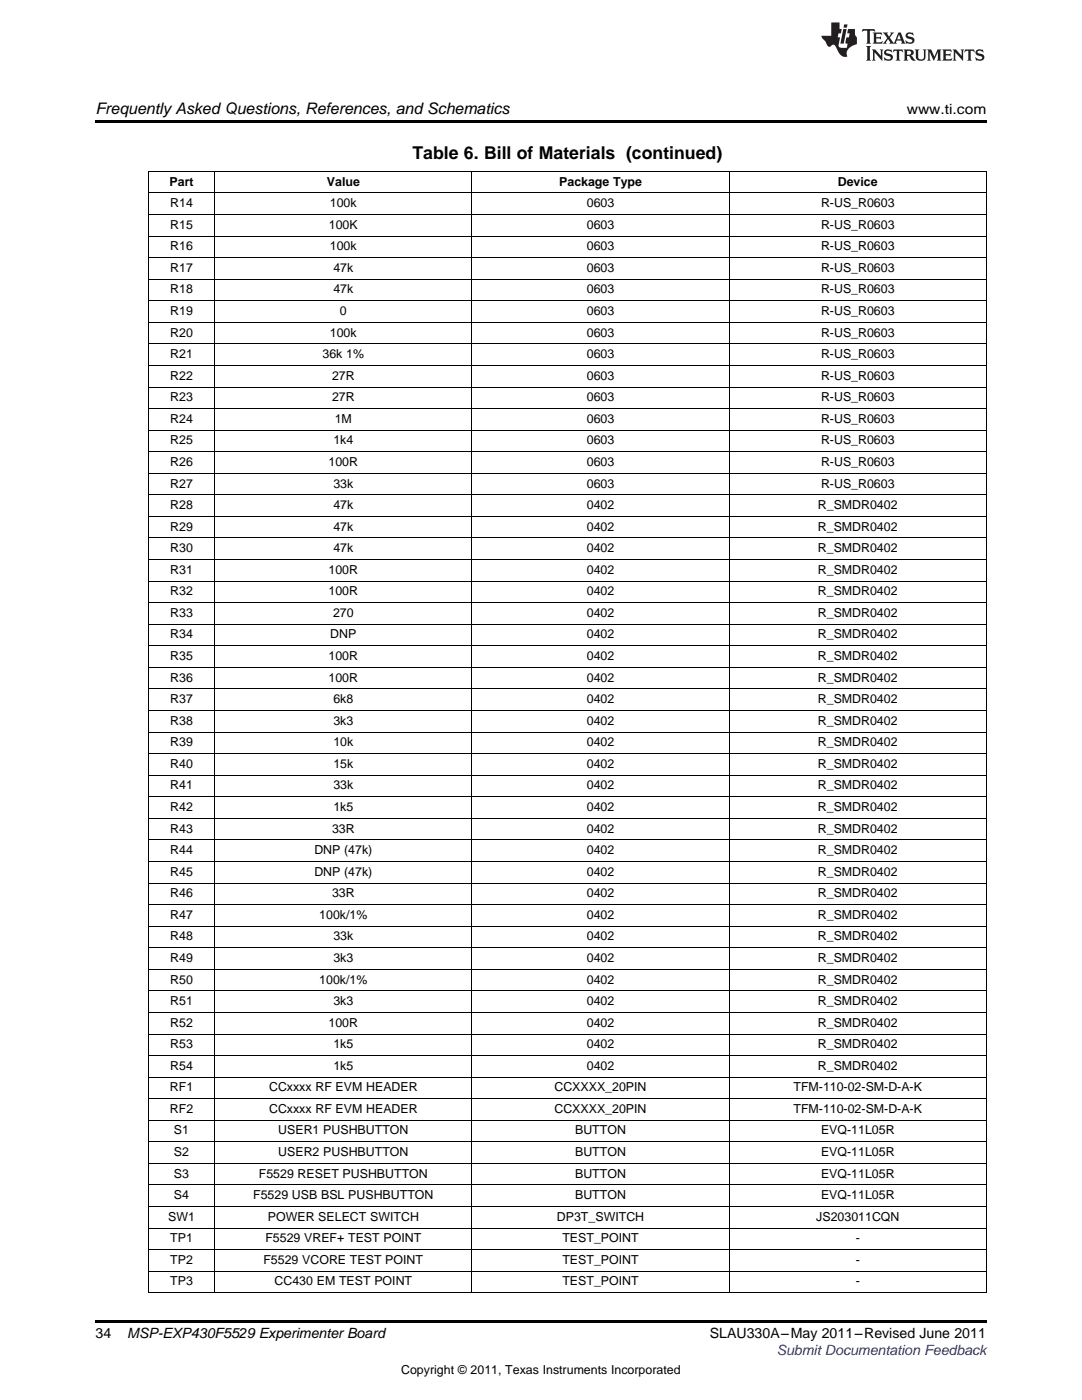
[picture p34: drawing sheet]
<svg xmlns="http://www.w3.org/2000/svg" width="216mm" height="279mm" viewBox="0 0 216 279" stroke-linecap="round" stroke-linejoin="round" font-family="sans-serif">
<defs><g id="words">
<text font-size="3.5" x="82.3" y="31.8">Table 6. Bill of Materials (continued)</text>
<text font-size="3.2" x="19" y="22.7">Frequently Asked Questions, References, and Schematics</text>
<g font-size="2.8">
<text x="180.9" y="22.7">www.ti.com</text>
<text x="19" y="267">34</text>
<text x="25.4" y="267.1">MSP-EXP430F5529 Experimenter Board</text>
<text x="141.6" y="267.1">SLAU330A–May 2011–Revised June 2011</text>
</g>
<text font-size="2.8" fill="#00f" x="155" y="270.4">Submit Documentation Feedback</text>
<g font-size="2.5">
<text x="33.8" y="37">Part</text>
<text x="34" y="41.3">R14</text>
<text x="65.2" y="37">Value</text>
<text x="65.8" y="41.3">100k</text>
<text x="111.6" y="37">Package Type</text>
<text x="117.1" y="41.3">0603</text>
<text x="163.8" y="41.3">R-US_R0603</text>
<text x="167.2" y="37">Device</text>
<text x="34" y="45.6">R15</text>
<text x="65.6" y="45.6">100K</text>
<text x="117.1" y="45.6">0603</text>
<text x="163.8" y="45.6">R-US_R0603</text>
<text x="34" y="50">R16</text>
<text x="65.8" y="50">100k</text>
<text x="117.1" y="50">0603</text>
<text x="163.8" y="50">R-US_R0603</text>
<text x="34" y="54.3">R17</text>
<text x="34" y="58.6">R18</text>
<text x="66.5" y="54.3">47k</text>
<text x="66.5" y="58.6">47k</text>
<text x="117.1" y="54.3">0603</text>
<text x="117.1" y="58.6">0603</text>
<text x="163.8" y="54.3">R-US_R0603</text>
<text x="163.8" y="58.6">R-US_R0603</text>
<text x="34" y="62.9">R19</text>
<text x="67.8" y="62.9">0</text>
<text x="117.1" y="62.9">0603</text>
<text x="163.8" y="62.9">R-US_R0603</text>
<text x="34" y="67.2">R20</text>
<text x="34" y="71.5">R21</text>
<text x="64.3" y="71.5">36k 1%</text>
<text x="65.8" y="67.2">100k</text>
<text x="117.1" y="67.2">0603</text>
<text x="117.1" y="71.5">0603</text>
<text x="163.8" y="67.2">R-US_R0603</text>
<text x="163.8" y="71.5">R-US_R0603</text>
<text x="34" y="75.8">R22</text>
<text x="66.3" y="75.8">27R</text>
<text x="117.1" y="75.8">0603</text>
<text x="163.8" y="75.8">R-US_R0603</text>
<text x="34" y="80.1">R23</text>
<text x="66.3" y="80.1">27R</text>
<text x="117.1" y="80.1">0603</text>
<text x="163.8" y="80.1">R-US_R0603</text>
<text x="34" y="84.4">R24</text>
<text x="34" y="88.7">R25</text>
<text x="66.5" y="88.7">1k4</text>
<text x="66.8" y="84.4">1M</text>
<text x="117.1" y="84.4">0603</text>
<text x="117.1" y="88.7">0603</text>
<text x="163.8" y="84.4">R-US_R0603</text>
<text x="163.8" y="88.7">R-US_R0603</text>
<text x="34" y="93">R26</text>
<text x="65.5" y="93">100R</text>
<text x="117.1" y="93">0603</text>
<text x="163.8" y="93">R-US_R0603</text>
<text x="34" y="97.3">R27</text>
<text x="34" y="101.6">R28</text>
<text x="66.5" y="97.3">33k</text>
<text x="66.5" y="101.6">47k</text>
<text x="117.1" y="97.3">0603</text>
<text x="117.1" y="101.6">0402</text>
<text x="163.2" y="101.6">R_SMDR0402</text>
<text x="163.8" y="97.3">R-US_R0603</text>
<text x="34" y="105.9">R29</text>
<text x="66.5" y="105.9">47k</text>
<text x="117.1" y="105.9">0402</text>
<text x="163.2" y="105.9">R_SMDR0402</text>
<text x="34" y="110.2">R30</text>
<text x="66.5" y="110.2">47k</text>
<text x="117.1" y="110.2">0402</text>
<text x="163.2" y="110.2">R_SMDR0402</text>
<text x="34" y="114.5">R31</text>
<text x="34" y="118.8">R32</text>
<text x="65.5" y="114.5">100R</text>
<text x="65.5" y="118.8">100R</text>
<text x="117.1" y="114.5">0402</text>
<text x="117.1" y="118.8">0402</text>
<text x="163.2" y="114.5">R_SMDR0402</text>
<text x="163.2" y="118.8">R_SMDR0402</text>
<text x="34" y="123.1">R33</text>
<text x="66.5" y="123.1">270</text>
<text x="117.1" y="123.1">0402</text>
<text x="163.2" y="123.1">R_SMDR0402</text>
<text x="34" y="127.4">R34</text>
<text x="34" y="131.7">R35</text>
<text x="65.5" y="131.7">100R</text>
<text x="65.9" y="127.4">DNP</text>
<text x="117.1" y="127.4">0402</text>
<text x="117.1" y="131.7">0402</text>
<text x="163.2" y="127.4">R_SMDR0402</text>
<text x="163.2" y="131.7">R_SMDR0402</text>
<text x="34" y="136">R36</text>
<text x="65.5" y="136">100R</text>
<text x="117.1" y="136">0402</text>
<text x="163.2" y="136">R_SMDR0402</text>
<text x="34" y="140.3">R37</text>
<text x="66.5" y="140.3">6k8</text>
<text x="117.1" y="140.3">0402</text>
<text x="163.2" y="140.3">R_SMDR0402</text>
<text x="34" y="144.6">R38</text>
<text x="34" y="148.9">R39</text>
<text x="66.5" y="144.6">3k3</text>
<text x="66.5" y="148.9">10k</text>
<text x="117.1" y="144.6">0402</text>
<text x="117.1" y="148.9">0402</text>
<text x="163.2" y="144.6">R_SMDR0402</text>
<text x="163.2" y="148.9">R_SMDR0402</text>
<text x="34" y="153.2">R40</text>
<text x="66.5" y="153.2">15k</text>
<text x="117.1" y="153.2">0402</text>
<text x="163.2" y="153.2">R_SMDR0402</text>
<text x="34" y="157.6">R41</text>
<text x="34" y="161.9">R42</text>
<text x="66.5" y="157.6">33k</text>
<text x="66.5" y="161.9">1k5</text>
<text x="117.1" y="157.6">0402</text>
<text x="117.1" y="161.9">0402</text>
<text x="163.2" y="157.6">R_SMDR0402</text>
<text x="163.2" y="161.9">R_SMDR0402</text>
<text x="34" y="166.2">R43</text>
<text x="66.3" y="166.2">33R</text>
<text x="117.1" y="166.2">0402</text>
<text x="163.2" y="166.2">R_SMDR0402</text>
<text x="34" y="170.5">R44</text>
<text x="62.7" y="170.5">DNP (47k)</text>
<text x="117.1" y="170.5">0402</text>
<text x="163.2" y="170.5">R_SMDR0402</text>
<text x="34" y="174.8">R45</text>
<text x="34" y="179.1">R46</text>
<text x="62.7" y="174.8">DNP (47k)</text>
<text x="66.3" y="179.1">33R</text>
<text x="117.1" y="174.8">0402</text>
<text x="117.1" y="179.1">0402</text>
<text x="163.2" y="174.8">R_SMDR0402</text>
<text x="163.2" y="179.1">R_SMDR0402</text>
<text x="34" y="183.4">R47</text>
<text x="63.7" y="183.4">100k/1%</text>
<text x="117.1" y="183.4">0402</text>
<text x="163.2" y="183.4">R_SMDR0402</text>
<text x="34" y="187.7">R48</text>
<text x="34" y="192">R49</text>
<text x="66.5" y="187.7">33k</text>
<text x="66.5" y="192">3k3</text>
<text x="117.1" y="187.7">0402</text>
<text x="117.1" y="192">0402</text>
<text x="163.2" y="187.7">R_SMDR0402</text>
<text x="163.2" y="192">R_SMDR0402</text>
<text x="34" y="196.3">R50</text>
<text x="63.7" y="196.3">100k/1%</text>
<text x="117.1" y="196.3">0402</text>
<text x="163.2" y="196.3">R_SMDR0402</text>
<text x="34" y="200.6">R51</text>
<text x="66.5" y="200.6">3k3</text>
<text x="117.1" y="200.6">0402</text>
<text x="163.2" y="200.6">R_SMDR0402</text>
<text x="34" y="204.9">R52</text>
<text x="34" y="209.2">R53</text>
<text x="65.5" y="204.9">100R</text>
<text x="66.5" y="209.2">1k5</text>
<text x="117.1" y="204.9">0402</text>
<text x="117.1" y="209.2">0402</text>
<text x="163.2" y="204.9">R_SMDR0402</text>
<text x="163.2" y="209.2">R_SMDR0402</text>
<text x="34" y="213.5">R54</text>
<text x="66.5" y="213.5">1k5</text>
<text x="117.1" y="213.5">0402</text>
<text x="163.2" y="213.5">R_SMDR0402</text>
<text x="33.9" y="217.8">RF1</text>
<text x="53.7" y="217.8">CCxxxx RF EVM HEADER</text>
<text x="110.6" y="217.8">CCXXXX_20PIN</text>
<text x="158.3" y="217.8">TFM-110-02-SM-D-A-K</text>
<text x="33.9" y="222.1">RF2</text>
<text x="34.7" y="226.4">S1</text>
<text x="53.7" y="222.1">CCxxxx RF EVM HEADER</text>
<text x="55.5" y="226.4">USER1 PUSHBUTTON</text>
<text x="110.6" y="222.1">CCXXXX_20PIN</text>
<text x="114.8" y="226.4">BUTTON</text>
<text x="158.3" y="222.1">TFM-110-02-SM-D-A-K</text>
<text x="163.8" y="226.4">EVQ-11L05R</text>
<text x="34.7" y="230.7">S2</text>
<text x="55.5" y="230.7">USER2 PUSHBUTTON</text>
<text x="114.8" y="230.7">BUTTON</text>
<text x="163.8" y="230.7">EVQ-11L05R</text>
<text x="34.7" y="235">S3</text>
<text x="34.7" y="239.3">S4</text>
<text x="50.5" y="239.3">F5529 USB BSL PUSHBUTTON</text>
<text x="51.6" y="235">F5529 RESET PUSHBUTTON</text>
<text x="114.8" y="235">BUTTON</text>
<text x="114.8" y="239.3">BUTTON</text>
<text x="163.8" y="235">EVQ-11L05R</text>
<text x="163.8" y="239.3">EVQ-11L05R</text>
<text x="33.5" y="243.6">SW1</text>
<text x="53.4" y="243.6">POWER SELECT SWITCH</text>
<text x="111.1" y="243.6">DP3T_SWITCH</text>
<text x="162.9" y="243.6">JS203011CQN</text>
<text x="34" y="247.9">TP1</text>
<text x="53" y="247.9">F5529 VREF+ TEST POINT</text>
<text x="112.2" y="247.9">TEST_POINT</text>
<text x="170.7" y="247.9">-</text>
<text x="34" y="252.2">TP2</text>
<text x="34" y="256.5">TP3</text>
<text x="52.6" y="252.2">F5529 VCORE TEST POINT</text>
<text x="54.8" y="256.5">CC430 EM TEST POINT</text>
<text x="112.2" y="252.2">TEST_POINT</text>
<text x="112.2" y="256.5">TEST_POINT</text>
<text x="170.7" y="252.2">-</text>
<text x="170.7" y="256.5">-</text>
<text x="80" y="274.2">Copyright © 2011, Texas Instruments Incorporated</text>
</g>
</g></defs>
<g fill="#231f20">
<path d="M172.1 5.8l-.1 .6 .5-.3h.5v.2v2.1l-.2 .3h1l-.2-.3v-2.1v-.2h.6l.4 .3-.1-.6zM174.1 6.5l.3 .4v1.5l-.3 .3h1.9l.1-.5a1.04 1.04 0 0 1-1.3 .1v-.6h.6l.4 .2v-.7l-.4 .2h-.6l.1-.6h.7l.4 .2-.1-.5zM176.1 6.5l.9 1.1-.9 1.1h.8l-.1-.2 .4-.7 .4 .7-.2 .2h1.6l-.2-.2 .1-.4h.9l.2 .4-.2 .2h.9l-.2-.3-.8-1.9h-.5l-.9 2.1-.7-1.1 .8-1h-.8l.1 .3-.3 .5-.4-.6 .2-.2zM179.4 6.9l.3 .9h-.7zM180.9 6.6a.63 .63 0 0 0-.2 .7 .63 .63 0 0 0 .6 .4l.6 .2 .1 .2a.75 .75 0 0 1-.7 .4 .75 .75 0 0 1-.6-.5l.1 .7 .2-.1a1.11 1.11 0 0 0 1.5-.5 1.13 1.13 0 0 0-1.3-.9l-.1-.3a1.04 1.04 0 0 1 1.2 .2l-.1-.6-.2 .1-.5-.1zM172.8 9.2l.3 .3v2.2l-.3 .4h1l-.2-.4v-2.2l.2-.3zM174 9.9l.2 .3v1.5l-.2 .4h.7l-.2-.4v-1.3l1.6 1.7v-1.9l.2-.3h-.7l.2 .3v.9l-1.2-1.2zM176.6 10a.62 .62 0 0 0-.2 .7 .62 .62 0 0 0 .6 .4l.6 .2 .1 .2a.76 .76 0 0 1-.7 .4 .76 .76 0 0 1-.6-.5l.1 .7 .1-.1a1.11 1.11 0 0 0 1.6-.6 1.13 1.13 0 0 0-1.3-.8l-.1-.3a1.04 1.04 0 0 1 1.2 .1l-.1-.5-.2 .1-.5-.2zM178.3 9.9l-.1 .6a.61 .61 0 0 1 .7-.3v1.5l-.2 .4h1l-.3-.4v-1.5a.63 .63 0 0 1 .8 .3l-.1-.6zM180.3 9.9l.2 .3v1.5l-.2 .4h.9l-.2-.2v-.7l.6 .2a.76 .76 0 0 0 1.1 .6l-1-.9a.58 .58 0 0 0 .6-.6 .58 .58 0 0 0-.5-.6zM181 10.2l.1-.1a.45 .45 0 0 1 .6 .1 .45 .45 0 0 1 .1 .5l-.8 .2zM182.5 9.9l.2 .2a2.17 2.17 0 0 0 .4 1.9 .99 .99 0 0 0 1.6-.7v-1.1l.2-.3h-.8l.2 .2a1.92 1.92 0 0 1-.2 1.7 .6 .6 0 0 1-.9-.5v-1.1l.2-.3zM185 9.9l.2 .3v1.5l-.2 .4h.7l-.2-.4v-1.4l.8 1.8 .8-1.8v1.4l-.2 .4h1l-.3-.4v-1.5l.3-.3h-.8l-.7 1.4-.6-1.4zM188 9.9l.2 .3v1.5l-.2 .4h1.8l.2-.6a1.04 1.04 0 0 1-1.3 .2v-.6h.6l.4 .1v-.6l-.4 .2h-.6l.1-.6h.7l.4 .2-.1-.5zM190.1 9.9l.2 .3v1.5l-.2 .4h.7l-.2-.4v-1.3l1.6 1.7v-1.9l.2-.3h-.7l.2 .3v.9l-1.1-1.2zM192.6 9.9l-.1 .6a.61 .61 0 0 1 .7-.3v1.5l-.2 .4h.9l-.2-.4v-1.5a.63 .63 0 0 1 .8 .3l-.2-.6zM194.9 10a.62 .62 0 0 0-.2 .7 .62 .62 0 0 0 .6 .4l.5 .2 .2 .2a.76 .76 0 0 1-.7 .4 .76 .76 0 0 1-.7-.5l.2 .7 .1-.1a1.11 1.11 0 0 0 1.5-.6 1.13 1.13 0 0 0-1.2-.8l-.1-.3a1.04 1.04 0 0 1 1.2 .1l-.2-.5-.2 .1-.5-.2z"/>
<path d="M165.9 4.5v2.6h-2l.1 .4 .8 .9a.91 .91 0 0 0 .9 .9 .56 .56 0 0 1 .5-.4 .56 .56 0 0 1 .5 .3l.4 .8a1.53 1.53 0 0 0 2 1.3 1.54 1.54 0 0 1 1-2.1l.9-.4-.1-1.4a1.52 1.52 0 0 1-.3-1.6h-1.4l-.2 .9h.5l-.1 .8h-.5l-.2 .9v.2l.4 .1-.1 .9a1.93 1.93 0 0 1-1.7-.3l.3-1.8h-.4l.1-.8h.5l.2-.9h-.5v-1.3zM168.3 5.8l-.6 2.9h.7l.5-2.9zM168.4 4.9l-.1 .6h.7l.1-.6z"/>
</g>
<path d="M19 24h177.8v.6h-177.8zM19 263.5h177.8v.6h-177.8z" fill="#000"/>
<g fill="none" stroke="#000" stroke-width=".2">
<path d="M29.6 38.5h167.2M29.6 34.2h167.2M29.7 34.3v223.8M42.8 34.3v223.8M94.1 34.3v223.8M145.5 34.3v223.8M196.8 34.3v223.8M29.6 55.7h167.2M29.6 51.4h167.2M29.6 47.1h167.2M29.6 42.8h167.2M29.6 77.2h167.2"/>
<path d="M29.6 72.9h167.2M29.6 68.6h167.2M29.6 64.3h167.2M29.6 60h167.2M29.6 98.8h167.2M29.6 94.5h167.2M29.6 90.2h167.2M29.6 85.8h167.2M29.6 81.5h167.2M29.6 116h167.2M29.6 111.7h167.2M29.6 107.4h167.2"/>
<path d="M29.6 103.1h167.2M29.6 137.5h167.2M29.6 133.2h167.2M29.6 128.9h167.2M29.6 124.6h167.2M29.6 120.3h167.2M29.6 159h167.2M29.6 154.7h167.2M29.6 150.4h167.2M29.6 146.1h167.2M29.6 141.8h167.2M29.6 176.2h167.2"/>
<path d="M29.6 171.9h167.2M29.6 167.6h167.2M29.6 163.3h167.2M29.6 197.7h167.2M29.6 193.4h167.2M29.6 189.1h167.2M29.6 184.8h167.2M29.6 180.5h167.2M29.6 219.3h167.2M29.6 215h167.2M29.6 210.7h167.2M29.6 206.4h167.2"/>
<path d="M29.6 202.1h167.2M29.6 236.5h167.2M29.6 232.2h167.2M29.6 227.9h167.2M29.6 223.6h167.2M29.6 258h167.2M29.6 253.7h167.2M29.6 249.4h167.2M29.6 245.1h167.2M29.6 240.8h167.2"/>
</g>
<use href="#words"/>
</svg>
